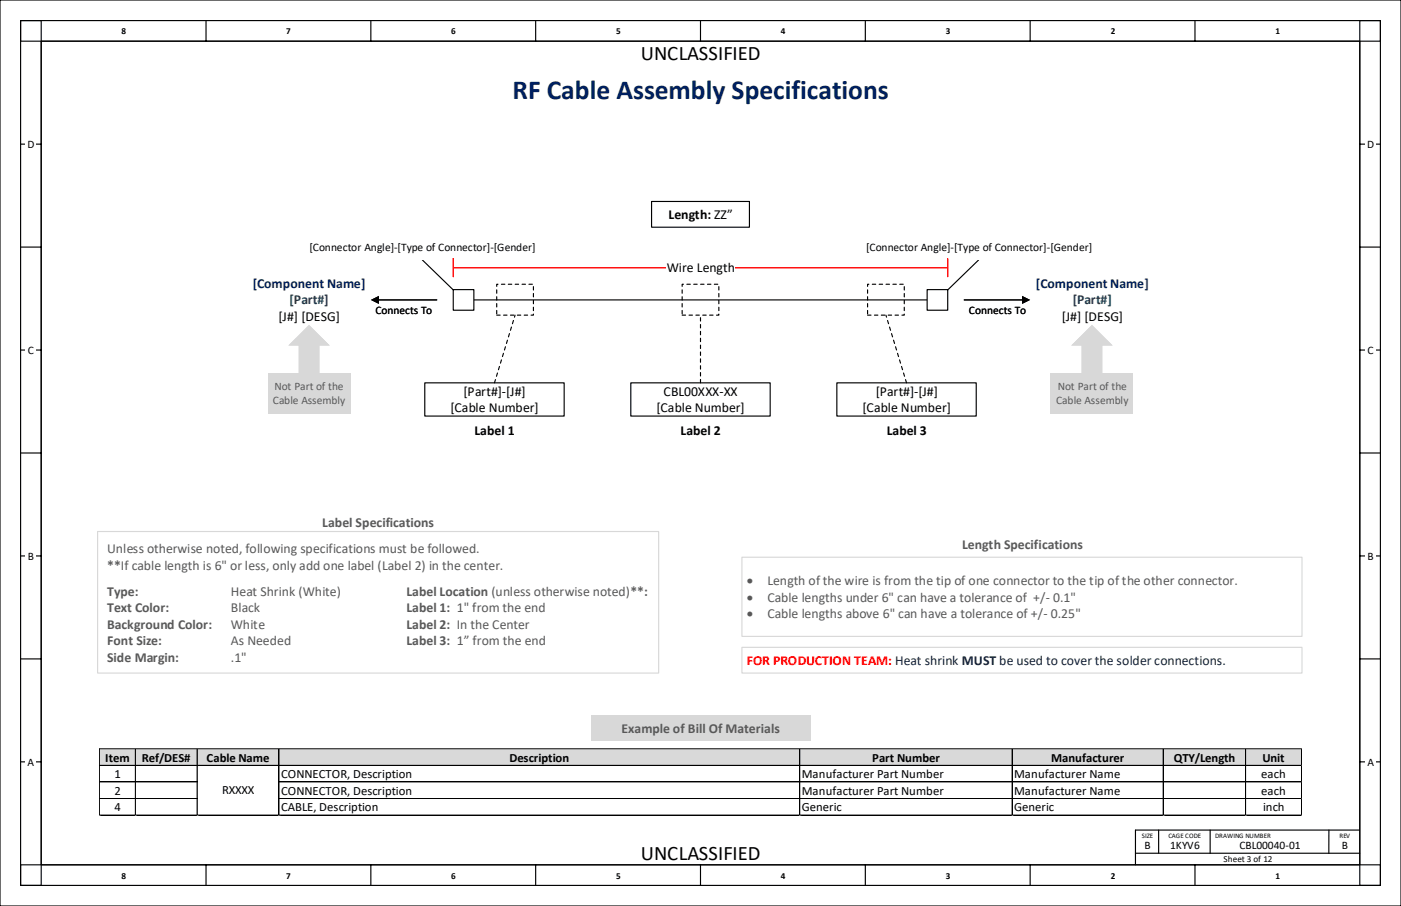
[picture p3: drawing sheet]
<svg xmlns="http://www.w3.org/2000/svg" width="432mm" height="279mm" viewBox="0 0 432 279" stroke-linecap="round" stroke-linejoin="round" font-family="sans-serif">
<defs><g id="words">
<text font-size="8.5" fill="#002060" x="158" y="30.5">RF Cable Assembly Specifications</text>
<text font-size="6.4" x="197.6" y="18.6">UNCLASSIFIED</text>
<text font-size="6.3" x="197.6" y="265.2">UNCLASSIFIED</text>
<g font-size="4.2">
<text x="206.1" y="67.4">Length: ZZ”</text>
<text x="205.5" y="83.9">Wire Length</text>
<text x="85.8" y="98.9">[J#] [DESG]</text>
<text x="327.2" y="98.9">[J#] [DESG]</text>
<text x="142.9" y="122">[Part#]-[J#]</text>
<text x="204.5" y="122">CBL00XXX-XX</text>
<text x="269.9" y="122">[Part#]-[J#]</text>
<text x="138.8" y="127.1">[Cable Number]</text>
<text x="202.3" y="127.1">[Cable Number]</text>
<text x="265.9" y="127.1">[Cable Number]</text>
<text x="146.3" y="134">Label 1</text>
<text x="209.8" y="134">Label 2</text>
<text x="273.3" y="134">Label 3</text>
</g>
<g font-size="4.2" fill="#002060">
<text x="77.9" y="88.7">[Component Name]</text>
<text x="319.3" y="88.7">[Component Name]</text>
</g>
<g font-size="4.2" fill="#006f32">
<text x="89.2" y="93.8">[Part#]</text>
<text x="330.6" y="93.8">[Part#]</text>
</g>
<g font-size="4.2" fill="#595959">
<text x="99.3" y="162.5">Label Specifications</text>
<text x="33.1" y="170.7">Unless otherwise noted, following specifications must be followed.</text>
<text x="296.5" y="169.3">Length Specifications</text>
<text x="33.1" y="175.8">**If cable length is 6&quot; or less, only add one label (Label 2) in the center.</text>
<text x="33.1" y="183.7">Type:</text>
<text x="71.2" y="183.7">Heat Shrink (White)</text>
<text x="125.3" y="183.7">Label Location (unless otherwise noted)**:</text>
<text x="230.2" y="180.4">•</text>
<text x="230.2" y="185.6">•</text>
<text x="236.5" y="180.4">Length of the wire is from the tip of one connector to the tip of the other connector.</text>
<text x="236.5" y="185.6">Cable lengths under 6&quot; can have a tolerance of +/- 0.1&quot;</text>
<text x="33.1" y="188.8">Text Color:</text>
<text x="71.2" y="188.8">Black</text>
<text x="125.3" y="188.8">Label 1: 1&quot; from the end</text>
<text x="230.2" y="190.7">•</text>
<text x="236.5" y="190.7">Cable lengths above 6&quot; can have a tolerance of +/- 0.25&quot;</text>
<text x="33.1" y="193.8">Background Color:</text>
<text x="71.2" y="193.8">White</text>
<text x="125.3" y="193.8">Label 2: In the Center</text>
<text x="33.1" y="198.9">Font Size:</text>
<text x="71.2" y="198.9">As Needed</text>
<text x="125.3" y="198.9">Label 3: 1” from the end</text>
<text x="33.1" y="204">Side Margin:</text>
<text x="71.2" y="204">.1&quot;</text>
<text x="191.5" y="226">Example of Bill Of Materials</text>
</g>
<text font-size="4.2" fill="#f00" x="230.2" y="205">FOR PRODUCTION TEAM: Heat shrink MUST be used to cover the solder connections.</text>
<g font-size="3.9">
<text x="32.5" y="234.9">Item</text>
<text x="35.3" y="240">1</text>
<text x="43.7" y="234.9">Ref/DES#</text>
<text x="63.7" y="234.9">Cable Name</text>
<text x="86.6" y="240">CONNECTOR, Description</text>
<text x="157" y="234.9">Description</text>
<text x="247.1" y="240">Manufacturer Part Number</text>
<text x="268.8" y="234.9">Part Number</text>
<text x="312.6" y="240">Manufacturer Name</text>
<text x="324" y="234.9">Manufacturer</text>
<text x="361.8" y="234.9">QTY/Length</text>
<text x="388.7" y="240">each</text>
<text x="389.1" y="234.9">Unit</text>
<text x="35.3" y="245.1">2</text>
<text x="68.4" y="244.9">RXXXX</text>
<text x="86.6" y="245.1">CONNECTOR, Description</text>
<text x="247.1" y="245.1">Manufacturer Part Number</text>
<text x="312.6" y="245.1">Manufacturer Name</text>
<text x="388.7" y="245.1">each</text>
<text x="35.3" y="250.2">4</text>
<text x="86.6" y="250.2">CABLE, Description</text>
<text x="247.1" y="250.2">Generic</text>
<text x="312.6" y="250.2">Generic</text>
<text x="389.3" y="250.2">inch</text>
</g>
<g font-size="3.5">
<text x="8.4" y="45.6">D</text>
<text x="421.4" y="45.6">D</text>
<text x="95.4" y="77.3">[Connector Angle]-[Type of Connector]-[Gender]</text>
<text x="266.9" y="77.3">[Connector Angle]-[Type of Connector]-[Gender]</text>
<text x="115.7" y="96.8">Connects To</text>
<text x="298.6" y="96.8">Connects To</text>
<text x="8.6" y="109.1">C</text>
<text x="421.5" y="109.1">C</text>
<text x="8.6" y="172.7">B</text>
<text x="421.5" y="172.7">B</text>
<text x="8.5" y="236.1">A</text>
<text x="421.4" y="236.1">A</text>
<text x="352.7" y="261.9">B</text>
<text x="360.6" y="261.9">1KYV6</text>
<text x="382" y="261.9">CBL00040-01</text>
<text x="413.5" y="261.9">B</text>
</g>
<g font-size="3.5" fill="#595959">
<text x="84.1" y="124.5">Cable Assembly</text>
<text x="84.6" y="120.3">Not Part of the</text>
<text x="325.5" y="124.5">Cable Assembly</text>
<text x="326" y="120.3">Not Part of the</text>
</g>
<g font-size="2.8">
<text x="37.4" y="10.5">8</text>
<text x="88.2" y="10.5">7</text>
<text x="139" y="10.5">6</text>
<text x="189.9" y="10.5">5</text>
<text x="240.7" y="10.5">4</text>
<text x="291.5" y="10.5">3</text>
<text x="342.3" y="10.5">2</text>
<text x="393.2" y="10.5">1</text>
<text x="377.1" y="265.9">Sheet 3 of 12</text>
<text x="37.4" y="271">8</text>
<text x="88.2" y="271">7</text>
<text x="139" y="271">6</text>
<text x="189.9" y="271">5</text>
<text x="240.7" y="271">4</text>
<text x="291.5" y="271">3</text>
<text x="342.3" y="271">2</text>
<text x="393.2" y="271">1</text>
</g>
<g font-size="2.1">
<text x="351.9" y="258.4">SIZE</text>
<text x="360.2" y="258.4">CAGE CODE</text>
<text x="374.5" y="258.4">DRAWING NUMBER</text>
<text x="412.8" y="258.4">REV</text>
</g>
</g></defs>
<g fill="none" stroke="#000" stroke-width=".35">
<path d="M6.3 6.4h6.4v266.6h-6.4zM6.3 6.4h419.1v6.3h-419.1zM12.7 12.7h406.4v254h-406.4zM63.5 6.4v6.3M114.3 6.4v6.3M165.1 6.4v6.3M215.9 6.4v6.3M266.7 6.4v6.3M317.5 6.4v6.3M368.3 6.4v6.3M419.1 6.4h6.3v266.6h-6.3zM6.3 44.4h6.4"/>
<path d="M419.1 44.4h6.3M6.3 76.2h6.4M419.1 76.2h6.3M6.3 107.9h6.4M419.1 107.9h6.3M6.3 139.7h6.4M419.1 139.7h6.3M6.3 171.4h6.4M419.1 171.4h6.3M6.3 203.2h6.4M419.1 203.2h6.3M6.3 234.9h6.4"/>
<path d="M419.1 234.9h6.3M357.1 256v7.1M373 256v7.1M409.6 256v7.1M419 256h-69v10.7M6.3 266.7h419.1v6.3h-419.1zM63.5 266.7v6.3M114.3 266.7v6.3M165.1 266.7v6.3M215.9 266.7v6.3M266.7 266.7v6.3M317.5 266.7v6.3"/>
<path d="M350 263.1h69.1M368.3 266.7v6.3"/>
</g>
<g fill="#fff">
<path d="M7.9 233.4h3.2v3.2h-3.2z" fill-rule="evenodd"/>
<path d="M7.9 169.9h3.2v3.2h-3.2z" fill-rule="evenodd"/>
<path d="M7.9 106.3h3.2v3.2h-3.2z" fill-rule="evenodd"/>
<path d="M7.9 42.9h3.2v3.2h-3.2z" fill-rule="evenodd"/>
<path d="M420.7 233.4h3.2v3.2h-3.2z" fill-rule="evenodd"/>
<path d="M420.7 169.9h3.2v3.2h-3.2z" fill-rule="evenodd"/>
<path d="M420.7 106.3h3.2v3.2h-3.2z" fill-rule="evenodd"/>
<path d="M420.7 42.9h3.2v3.2h-3.2z" fill-rule="evenodd"/>
</g>
<path d="M0 0h431.8v279.4h-431.8zM130.2 80.2l11.1 10.8M301.6 80.2l-11.1 10.8" fill="none" stroke="#000" stroke-width=".35"/>
<path d="M142 89.9l.9 2.6-2.7-.8zM289.8 89.9l1.8 1.8-2.7 .8z" fill="#000"/>
<path d="M139.7 89.3h6.3v6.4h-6.3z" fill-rule="evenodd" fill="#fff"/>
<path d="M139.7 89.3h6.3v6.4h-6.3z" fill="none" stroke="#000" stroke-width=".35"/>
<path d="M285.8 89.3h6.3v6.4h-6.3z" fill-rule="evenodd" fill="#fff"/>
<path d="M200.8 62.1h30.2v8h-30.2zM146 92.5h139.8M285.8 89.3h6.3v6.4h-6.3z" fill="none" stroke="#000" stroke-width=".35"/>
<path d="M153.1 87.7h11.3v9.5h-11.3zM210.2 87.7h11.4v9.5h-11.4zM267.4 87.7h11.3v9.5h-11.3zM152.4 118.1l6.3-20.9M215.9 118.1v-20.9M279.4 118.1l-6.4-20.9" fill="none" stroke="#000" stroke-width=".35" stroke-dasharray="1.1 1.1"/>
<path d="M30.6 230.9h370.7v5.2h-370.7z" fill-rule="evenodd" fill="#d9d9d9"/>
<g fill="none" stroke="#000" stroke-width=".31">
<path d="M30.6 230.8v20.7M30.7 230.9h370.6M30.7 236h370.6M41.7 231v20.5M60.8 231v20.5M86 231v20.5M246.5 231v20.5M311.9 231v20.5M358.5 231v20.5M383.9 231v20.5M401.2 231v20.5M30.7 241.1h30.2"/>
<path d="M30.7 246.3h30.2M30.7 251.4h370.6M86.1 241.1h315.2M86.1 246.3h315.2"/>
</g>
<g fill="#d4d4d4">
<path d="M30.5 251.5h.2z" fill-rule="evenodd"/>
<path d="M41.6 251.5h.2z" fill-rule="evenodd"/>
<path d="M60.7 251.5h.2z" fill-rule="evenodd"/>
<path d="M85.9 251.5h.2z" fill-rule="evenodd"/>
<path d="M246.4 251.5h.2z" fill-rule="evenodd"/>
<path d="M311.8 251.5h.2z" fill-rule="evenodd"/>
<path d="M358.4 251.5h.2z" fill-rule="evenodd"/>
<path d="M383.8 251.5h.2z" fill-rule="evenodd"/>
<path d="M401.1 251.5h.2z" fill-rule="evenodd"/>
<path d="M401.3 230.8v.2z" fill-rule="evenodd"/>
<path d="M401.3 235.9v.2z" fill-rule="evenodd"/>
<path d="M401.3 241.1v.1z" fill-rule="evenodd"/>
<path d="M401.3 246.2v.1z" fill-rule="evenodd"/>
<path d="M401.3 251.3v.2z" fill-rule="evenodd"/>
</g>
<path d="M30.1 163.9h172.9v43.7h-172.9zM228.7 171.8h172.6v24.5h-172.6zM228.7 199.6h172.6v8h-172.6z" fill="none" stroke="#d8d8d8" stroke-width=".35"/>
<path d="M130.9 118.1h43v10.2h-43zM194.4 118.1h43v10.2h-43zM257.9 118.1h43v10.2h-43z" fill="none" stroke="#000" stroke-width=".35"/>
<g fill="#fff">
<path d="M263.5 72.2h76.2v8h-76.2z" fill-rule="evenodd"/>
<path d="M92.1 72.2h76.2v8h-76.2z" fill-rule="evenodd"/>
</g>
<g fill="#d8d8d8">
<path d="M88.9 106.6l6.3-6.4 6.4 6.4h-3.2v10.9h-6.3v-10.9z" fill-rule="evenodd"/>
<path d="M82.5 115h25.5v12.5h-25.5z" fill-rule="evenodd"/>
<path d="M88.9 106.6l6.3-6.4 6.4 6.4h-3.2v10.9h-6.3v-10.9z" fill-rule="evenodd"/>
<path d="M82.5 115h25.5v12.5h-25.5z" fill-rule="evenodd"/>
<path d="M330.2 106.6l6.3-6.4 6.4 6.4h-3.2v10.9h-6.3v-10.9z" fill-rule="evenodd"/>
<path d="M323.8 115h25.5v12.5h-25.5z" fill-rule="evenodd"/>
<path d="M330.2 106.6l6.3-6.4 6.4 6.4h-3.2v10.9h-6.3v-10.9z" fill-rule="evenodd"/>
<path d="M323.8 115h25.5v12.5h-25.5z" fill-rule="evenodd"/>
<path d="M182.1 220.7h67.6v7.9h-67.6z" fill-rule="evenodd"/>
</g>
<path d="M116.5 92.5h18.1M297.2 92.5h18.1" fill="none" stroke="#000" stroke-width=".35"/>
<path d="M114.3 92.5l2.5-1.3v2.5zM315 91.2l2.5 1.3-2.5 1.2z" fill="#000"/>
<path d="M139.7 79.8v5.5M292.1 79.8v5.5M139.7 82.5h152.4" fill="none" stroke="#f00" stroke-width=".35"/>
<path d="M205.4 80h21v5.1h-21z" fill-rule="evenodd" fill="#fff"/>
<path d="M139.7 79.8v5.5M292.1 79.8v5.5M139.7 82.5h152.4" fill="none" stroke="#f00" stroke-width=".35"/>
<path d="M205.4 80h21v5.1h-21z" fill-rule="evenodd" fill="#fff"/>
<use href="#words"/>
</svg>
